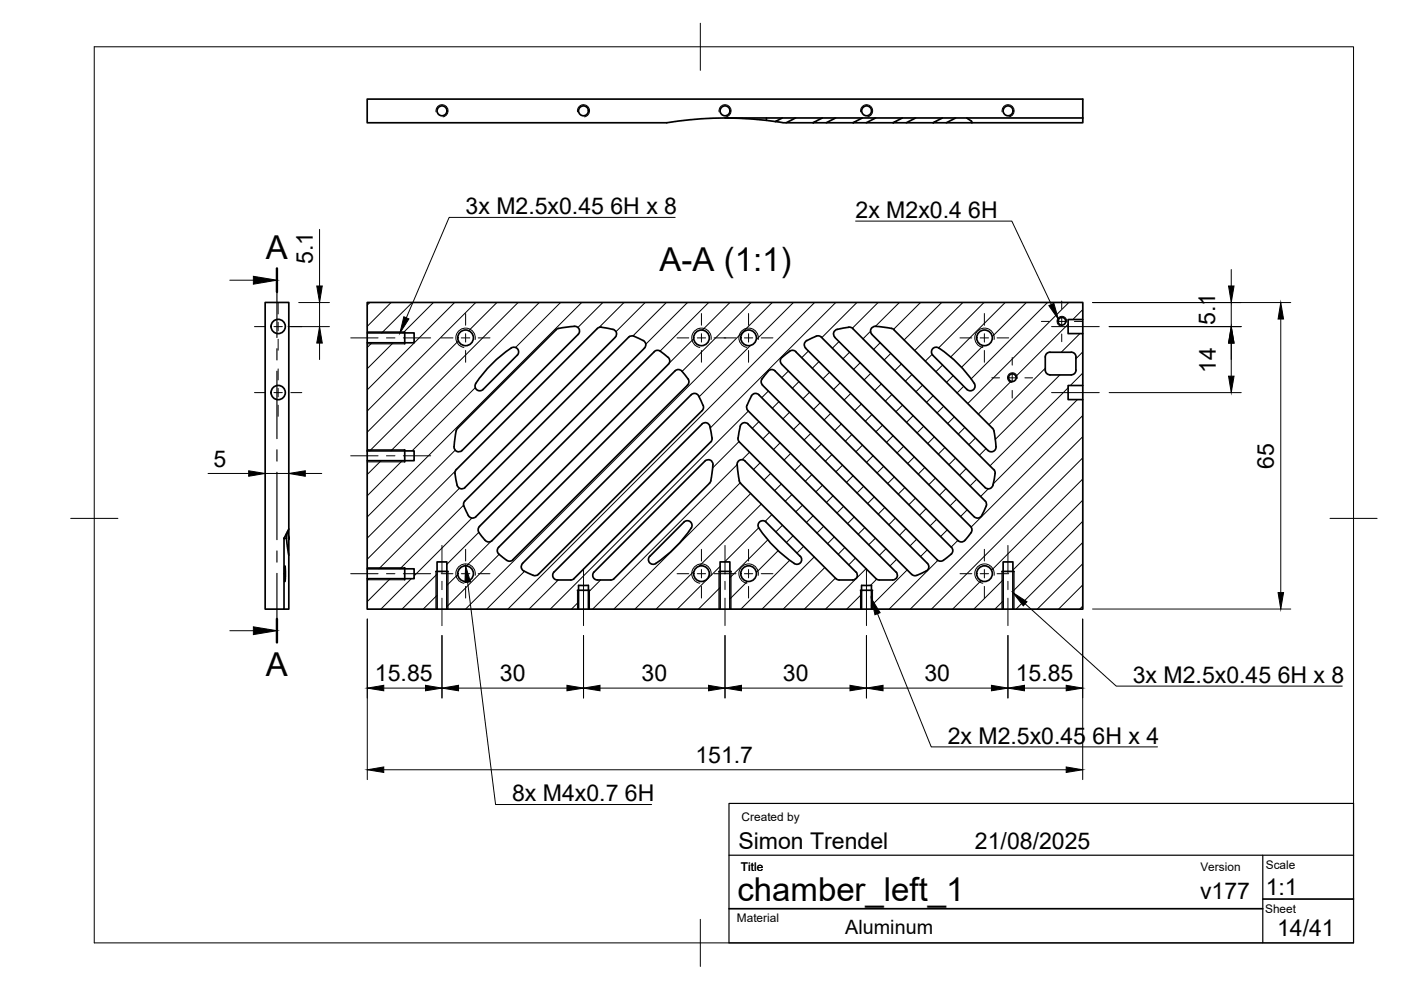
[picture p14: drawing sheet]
<svg xmlns="http://www.w3.org/2000/svg" width="297mm" height="210mm" viewBox="0 0 297 210" stroke-linecap="round" stroke-linejoin="round" font-family="sans-serif">
<defs><g id="words">
<g font-size="7">
<text x="56.4" y="54.9">A</text>
<text x="139.8" y="57.4">A-A (1:1)</text>
<text x="56.4" y="143.2">A</text>
<text x="156.4" y="191.1">chamber_left_1</text>
</g>
<g font-size="4.9">
<text x="98.7" y="45.4">3x M2.5x0.45</text>
<text x="129.4" y="45.4">6H x 8</text>
<text x="181.4" y="46.2">2x M2x0.4</text>
<text x="205.3" y="46.2">6H</text>
<text x="66.3" y="55.9" transform="rotate(-90 66.3 55.9)">5.1</text>
<text x="257.6" y="69" transform="rotate(-90 257.6 69)">5.1</text>
<text x="257.8" y="79.1" transform="rotate(-90 257.8 79.1)">14</text>
<text x="45.3" y="98.9">5</text>
<text x="270.1" y="99.3" transform="rotate(-90 270.1 99.3)">65</text>
<text x="79.5" y="144.4">15.85</text>
<text x="106" y="144.4">30</text>
<text x="136" y="144.4">30</text>
<text x="166" y="144.4">30</text>
<text x="196" y="144.4">30</text>
<text x="215.3" y="144.4">15.85</text>
<text x="240.2" y="144.8">3x M2.5x0.45</text>
<text x="270.9" y="144.8">6H x 8</text>
<text x="147.4" y="161.7">151.7</text>
<text x="200.9" y="157.7">2x M2.5x0.45</text>
<text x="231.6" y="157.7">6H x 4</text>
<text x="108.6" y="169.9">8x M4x0.7</text>
<text x="132.5" y="169.9">6H</text>
<text x="156.5" y="180">Simon Trendel</text>
<text x="206.7" y="180">21/08/2025</text>
<text x="254.4" y="190.6">v177</text>
<text x="268.4" y="189.7">1:1</text>
<text x="270.8" y="198.4">14/41</text>
</g>
<text font-size="4.2" x="179.2" y="198">Aluminum</text>
<g font-size="2.5">
<text x="157.2" y="174.2">Created by</text>
<text x="157.1" y="184.6">Title</text>
<text x="254.5" y="184.6">Version</text>
<text x="268.4" y="184.3">Scale</text>
<text x="156.2" y="195.5">Material</text>
<text x="268.2" y="193.5">Sheet</text>
</g>
</g></defs>
<!-- layer: Visible -->
<g fill="none" stroke="#000" stroke-width=".36">
<path d="M153.7 25h75.9M162.5 25v.5M165.9 25l-1.5 .8a4.4 4.4 0 0 0 4.3-.8M166.7 26h5.6M174.3 25l-2 1h2.9l2-1M175.2 26h5.6M182.8 25l-2 1h2.9l2-1M183.7 26h5.6M191.3 25l-2 1h2.9l1.9-1M192.2 26h5.6M199.8 25l-2 1h2.8l2-1M200.6 26h5.5"/>
<path d="M204.9 25l1 .6 .2 .4M229.6 25v1h-23.5M229.6 25v-4h-151.7v5h63.5a75.6 75.6 0 0 1 23-.2M56.2 64.1h5v48.1l-1 1.9v15.1h-4zM77.9 70.6v2.1M85.8 70.4v2.5M104.3 77.2l2.4-2.2 1.7-1.2a1.01 1.01 0 0 1 1.3 .2 1.01 1.01 0 0 1 0 1.3l-7.3 7.3a1.01 1.01 0 0 1-1.3 0 1.01 1.01 0 0 1-.2-1.3l1.2-1.7zM117.9 69.9a9.7 9.7 0 0 1 4.5-.6 1.01 1.01 0 0 1 .2 1.6l-24.6 24.6a1.09 1.09 0 0 1-1.4 0 1.09 1.09 0 0 1-.3-1.4 8.4 8.4 0 0 1 .7-3.3zM129.9 69.8a1.01 1.01 0 0 1 .5 1.7M129.9 69.8l-1.9-.3a1.21 1.21 0 0 0-1.4 .2l-29.8 29.8a2.47 2.47 0 0 0-.1 2.4l.2 1M130.4 71.5l-31.8 31.8M136.6 73.8a1.06 1.06 0 0 0 .3-1.1 1.06 1.06 0 0 0-.9-.7l-1.2-.5a1.18 1.18 0 0 0-1.5 0l-34.7 34.7a1.44 1.44 0 0 0 .1 1.9l.4 .8a1.09 1.09 0 0 0 1.8 .7l35.7-35.8"/>
<path d="M141.6 75.8l-1.3-1.1a1.12 1.12 0 0 0-1.6-.1l-37.1 37a1.03 1.03 0 0 0 0 1.3M141.7 75.8l.3 .7-.3 .7M141.7 77.3l-37.4 37.3M168.7 74.6l37.1 37a1.01 1.01 0 0 1 .1 1.3M168.7 74.6a1.33 1.33 0 0 0-1.9 .4l-.7 .5a1.08 1.08 0 0 0-.4 1.7l37.4 37.4M170.8 73.8l35.7 35.8M174.1 71.5l34.8 34.7M174.2 71.5a1.45 1.45 0 0 0-1.9 .1l-.8 .4a1.07 1.07 0 0 0-.7 1.8M177.5 69.8a1.01 1.01 0 0 0-.5 1.7M180 69.4l.6 .1 .2 .2 29.9 29.8a2.52 2.52 0 0 1 0 2.4l-.1 .5a1.09 1.09 0 0 1-.5 1.1 1.09 1.09 0 0 1-1.3-.1l-31.8-31.9M180 69.4l-2.5 .4M184.8 70.9l24.6 24.6"/>
<path d="M185.6 69.2a1.01 1.01 0 0 0-.9 .6 1.01 1.01 0 0 0 .2 1.1M185.7 69.2h.5a7.5 7.5 0 0 1 3.3 .7l20.9 20.9 .3 .5M199.1 73.8a1 1 0 0 0-1.4 .2 1 1 0 0 0 .1 1.3l7.2 7.3a1.01 1.01 0 0 0 1.4 0 1.01 1.01 0 0 0 .2-1.3 27.3 27.3 0 0 0-7.5-7.5M221.6 78.5a1.01 1.01 0 0 0 1 1M221.6 78.5v-2.8a1.01 1.01 0 0 1 1-1h4.5a.97 .97 0 0 1 1 1v2.8M222.6 79.5h4.5M228.1 78.5a1.01 1.01 0 0 1-1 1M229.6 67.7v3M77.9 95.6h9.9v2.1h-9.9v22.9h9.9v2.1h-9.9v6.5h14.8v-10.1h2v10.1h28v-5.1h2M77.9 95.6v-22.9h9.9v-2.1h-9.9v-6.5h151.7v3.6h-3.1v3h3.1v11h-3.1v3h3.1v44.5h-14.8v-10.1h-2.1v10.1h-27.9v-5.1h-2.1M77.9 95.6v2.1M85.8 95.3v2.6"/>
<path d="M145.9 80.3l-1.5-1.8-.8-.1-.5 .2-37.4 37.4-.2 .5 .1 .8a6.6 6.6 0 0 0 2.5 1.7l.6-.3 37.1-37M145.9 80.3a1.01 1.01 0 0 1-.1 1.3M146.5 83.7l-35.7 35.8a1.07 1.07 0 0 0 .6 1.7l1.2 .6a1.21 1.21 0 0 0 1.6 0M146.5 83.7a1.06 1.06 0 0 1 1.1-.2 1.06 1.06 0 0 1 .7 .9l.8 1.6M148.8 89.9a1.01 1.01 0 0 1 1.7 .5M148.8 89.9l-31.3 31.4a1.01 1.01 0 0 0-.2 1.1 1.01 1.01 0 0 0 .9 .6M148.8 87.1l-34.7 34.7M149.1 86a1.01 1.01 0 0 1-.2 1.1M149.4 97.8l-23.4 23.5a1.01 1.01 0 0 0-.3 1 1.01 1.01 0 0 0 1 .7h2.8l.7-.3M149.5 97.8a1.08 1.08 0 0 1 1.4-.1 1.08 1.08 0 0 1 .2 1.4 8.5 8.5 0 0 1-.7 3.3l-20.2 20.3M150.5 90.4l.4 2a1.24 1.24 0 0 1-.2 1.3M150.7 93.7l-29 29"/>
<path d="M156.3 98.5l.4 3.4 .3 .6 20.2 20.2 .7 .3h2.9M158 97.8l23.5 23.5M158 97.8a1.01 1.01 0 0 0-1.1-.2 1.01 1.01 0 0 0-.6 .9M158.6 87.1l34.7 34.7M158.6 89.9l31.4 31.4a1.01 1.01 0 0 1 .2 1.1 1.01 1.01 0 0 1-.9 .6M158.6 89.9a1.07 1.07 0 0 0-1.2-.1 1.07 1.07 0 0 0-.6 1.1l-.2 1.5a1.23 1.23 0 0 0 .2 1.3l28.9 29 .7 .3h2.9M160.9 83.7l35.7 35.8a1.07 1.07 0 0 1-.6 1.7l-1.6 .8M160.9 83.7a1.06 1.06 0 0 0-1.1-.2 1.06 1.06 0 0 0-.7 .9l-.5 1.2a1.14 1.14 0 0 0 0 1.5M161.6 80.3a1.01 1.01 0 0 0 .1 1.3M161.6 80.3l1.5-1.8 .8-.1 .4 .2 37.4 37.4M161.6 81.7l37.1 37a1.36 1.36 0 0 0 2-.4l1-.8 .3-.5v-.5l-.3-.5M210.7 91.3a11.6 11.6 0 0 1 .3 4 1.01 1.01 0 0 1-1.5 .2"/>
<path d="M229.6 81.7v3M60.2 114.1h.5M60.7 113.3v.8M60.7 114.1l.5 3.6v11.5h-1M61.2 112.2v2.2l-.2-1.7M61.2 114.4v3.3M96.9 102.9a1.01 1.01 0 0 0 1.7 .5M101.5 112.9l1.3 1.7M102.9 114.6l.7 .3 .7-.3M145 110.7a1.01 1.01 0 0 1 1.4-.1 1.01 1.01 0 0 1 .2 1.4 26.5 26.5 0 0 1-7.9 7.6 .99 .99 0 0 1-1.1-.5 .99 .99 0 0 1 .2-1.1zM162.4 110.7a1 1 0 0 0-1.3-.1 1 1 0 0 0-.2 1.4 26.2 26.2 0 0 0 7.8 7.6 1.01 1.01 0 0 0 1.1-.5 1.01 1.01 0 0 0-.1-1.2l-7.3-7.2M205.9 112.9l-1.5 1.8-.8 .2-.5-.3"/>
<path d="M208.9 106.2a1.45 1.45 0 0 1-.2 1.9l-.3 .8a1.09 1.09 0 0 1-1.9 .7M60.4 120l.1 1-.1 2.3zM77.9 120.6v2.1M85.8 120.4v2.5M92.4 121.2h2.6M92.7 129.2h2M121.7 122.7l-.7 .3h-2.8M122.4 125.2h2.6M122.7 129.2h2.1M124.8 124.1v5.1h27.9v-10.1h2v10.1h28v-5.1M152.4 121.2h2.6M152.7 129.2h2"/>
<path d="M181.5 121.3a1.01 1.01 0 0 1 .2 1.1 1.01 1.01 0 0 1-.9 .6M182.4 125.2h2.6M182.7 129.2h2.1M193.3 121.8a1.01 1.01 0 0 0 1.1 .2M212.4 121.2h2.6M212.7 129.2h2.1"/>
<circle cx="93.7" cy="23.5" r="1.05"/>
<circle cx="123.7" cy="23.5" r="1.05"/>
<circle cx="153.7" cy="23.5" r="1.05"/>
<circle cx="183.7" cy="23.5" r="1.05"/>
<circle cx="213.7" cy="23.5" r="1.05"/>
<circle cx="59" cy="69.2" r="1.51"/>
<circle cx="98.7" cy="71.6" r="1.66"/>
<circle cx="148.7" cy="71.6" r="1.66"/>
<circle cx="158.7" cy="71.6" r="1.66"/>
<circle cx="208.7" cy="71.6" r="1.66"/>
<circle cx="225.1" cy="68.1" r=".81"/>
<circle cx="59" cy="83.2" r="1.51"/>
<circle cx="214.6" cy="80.1" r=".81"/>
<circle cx="98.7" cy="121.6" r="1.66"/>
<circle cx="148.7" cy="121.6" r="1.66"/>
<circle cx="158.7" cy="121.6" r="1.66"/>
<circle cx="208.7" cy="121.6" r="1.66"/>
</g>
<!-- layer: Visible Narrow -->
<g fill="none" stroke="#000" stroke-width=".21">
<path d="M92.5 23.7a1.29 1.29 0 0 1 1-1.5 1.29 1.29 0 0 1 1.5 1.1 1.29 1.29 0 0 1-1.1 1.5M122.4 23.7a1.29 1.29 0 0 1 1.1-1.5 1.29 1.29 0 0 1 1.5 1.1 1.29 1.29 0 0 1-1.1 1.5M152.5 23.7a1.29 1.29 0 0 1 1-1.5 1.29 1.29 0 0 1 1.5 1.1 1.29 1.29 0 0 1-1.1 1.5M182.5 23.7a1.29 1.29 0 0 1 1-1.5 1.29 1.29 0 0 1 1.5 1.1 1.29 1.29 0 0 1-1 1.5M212.5 23.7a1.29 1.29 0 0 1 1-1.5 1.29 1.29 0 0 1 1.5 1.1 1.29 1.29 0 0 1-1 1.5M77.9 72.9h7.9M77.9 70.4h7.9M100.7 72a2.06 2.06 0 0 0-1.6-2.4 2.06 2.06 0 0 0-2.4 1.7 2.06 2.06 0 0 0 1.7 2.4M150.8 72a2.06 2.06 0 0 0-1.7-2.4 2.06 2.06 0 0 0-2.4 1.7 2.06 2.06 0 0 0 1.7 2.4M160.8 72a2.06 2.06 0 0 0-1.7-2.4 2.06 2.06 0 0 0-2.4 1.7 2.06 2.06 0 0 0 1.7 2.4M210.8 72a2.06 2.06 0 0 0-1.7-2.4 2.06 2.06 0 0 0-2.4 1.7 2.06 2.06 0 0 0 1.7 2.4M226.2 68.3a1.04 1.04 0 0 0-.9-1.2 1.04 1.04 0 0 0-1.2 .9 1.04 1.04 0 0 0 .9 1.1"/>
<path d="M77.9 97.9h7.9M77.9 95.3h7.9M215.7 80.3a1.04 1.04 0 0 0-.9-1.2 1.04 1.04 0 0 0-1.2 .8 1.04 1.04 0 0 0 .9 1.2M77.9 122.9h7.9M77.9 120.4h7.9M92.4 121.2v8M95 121.2v8M100.7 122a2.06 2.06 0 0 0-1.6-2.4 2.06 2.06 0 0 0-2.4 1.7 2.06 2.06 0 0 0 1.7 2.4M122.4 125.2v4M125 125.2v4M150.8 122a2.06 2.06 0 0 0-1.7-2.4 2.06 2.06 0 0 0-2.4 1.7 2.06 2.06 0 0 0 1.7 2.4M152.4 121.2v8"/>
<path d="M155 121.2v8M160.8 122a2.06 2.06 0 0 0-1.7-2.4 2.06 2.06 0 0 0-2.4 1.7 2.06 2.06 0 0 0 1.7 2.4M182.4 125.2v4M185 125.2v4M210.8 122a2.06 2.06 0 0 0-1.7-2.4 2.06 2.06 0 0 0-2.4 1.7 2.06 2.06 0 0 0 1.7 2.4M212.4 121.2v8M215 121.2v8"/>
</g>
<!-- layer: BORDER -->
<path d="M20 9.9h267v190h-267zM148.5 4.9v10M15 109.9h10M282 109.9h10M148.5 194.9v10" fill="none" stroke="#000" stroke-width=".21"/>
<!-- layer: TITLEBLOCK -->
<path d="M154.6 170.3h132.4v29.6h-132.4zM154.6 181.3h132.4M267.7 181.3v18.6" fill="none" stroke="#000" stroke-width=".25"/>
<path d="M154.6 192.7h113.1M267.7 190.6h19.3" fill="none" stroke="#000" stroke-width=".36"/>
<!-- layer: Hatching -->
<g fill="none" stroke="#000" stroke-width=".21">
<path d="M78.4 64.1l-.5 .6M78.8 72.7l-.9 1M82.9 64.1l-5 5.1M83.4 72.7l-5.5 5.5M87.4 64.1l-6.5 6.5M91.9 64.1l-6.5 6.5M96.4 64.1l-18.5 18.5M97.2 72.3l-19.3 19.3M100.9 64.1l-23 23M105.3 64.1l-5.9 6M109.8 64.1l-31.4 31.5M114.3 64.1l-31.4 31.5"/>
<path d="M118.8 64.1l-9.5 9.6M123.3 64.1l-45.4 45.5M127.8 64.1l-5.3 5.3M132.3 64.1l-5.3 5.4M136.8 64.1l-6.2 6.2M141.3 64.1l-7.1 7.1M145.8 64.1l-8.9 8.9M147.1 71.8l-5.2 5.2M150.2 64.1l-10.2 10.3M154.7 64.1l-5.8 5.9M159.1 73.3l-10.9 10.9M159.2 64.1l-14.6 14.7"/>
<path d="M163.7 64.1l-65 65M167.2 78.7l-1.5 1.4M168.2 64.1l-7.9 7.9M171.4 74.4l-1.4 1.4M172.7 64.1l-65 65M173.6 76.7l-1.4 1.4M175.9 78.9l-1.4 1.4M177.2 64.1l-26.6 26.7M177.9 72.4l-1.4 1.4M180.1 74.7l-1.4 1.4M181.7 64.1l-7.5 7.5M182.4 76.9l-1.4 1.4"/>
<path d="M184.6 70.2l-1.6 1.7M184.6 79.2l-1.4 1.4M186.2 64.1l-5.5 5.5M186.6 72.7l-1.4 1.4M188.9 74.9l-1.4 1.4M190.7 64.1l-5.1 5.1M191.1 77.2l-1.4 1.4M193.4 79.4l-1.5 1.4M195.2 64.1l-5.8 5.7M197.6 75.2l-1.4 1.4M199.6 64.1l-7.9 8M199.8 77.4l-1.4 1.4"/>
<path d="M202.1 79.7l-1.4 1.4M204.1 64.1l-10.2 10.2M208.4 73.3l-4.6 4.6M208.6 64.1l-9.6 9.7M213.1 64.1l-11.6 11.6M217.6 64.1l-7.2 7.3M221.6 78.1l-11.9 12M222.1 64.1l-16.2 16.3M224.7 79.5l-13.7 13.7M226.5 68.7l-11.1 11.1M226.6 64.1l-21.4 21.5M229 70.7l-4 4"/>
<path d="M229.6 65.7l-2.1 2M229.6 74.6l-1.5 1.5M229.6 79.1l-2.7 2.6M80.8 97.7l-2.9 2.9M85.3 97.7l-7.4 7.4M96.5 95.4l-18.6 18.7M96.5 99.9l-18.6 18.7M100.8 82.2l-13.4 13.4M156.3 98.5l-30.6 30.6M156.7 93.6l-5.6 5.6M158.7 87.2l-42 41.9M158.9 95.9l-1.6 1.6"/>
<path d="M160.9 89.4l-1.4 1.4M161.2 98.1l-1.5 1.4M162.9 82.9l-1.4 1.4M163.2 91.6l-1.5 1.5M165.2 85.1l-1.5 1.5M165.4 93.9l-1.4 1.4M167.4 87.4l-1.4 1.4M167.6 96.1l-1.4 1.5M169.4 80.9l-1.4 1.4M169.7 89.7l-1.5 1.4M169.9 98.4l-1.4 1.4M171.6 83.2l-1.4 1.4"/>
<path d="M171.9 91.9l-1.4 1.4M173.9 85.4l-1.4 1.4M174.1 94.1l-1.4 1.4M176.1 87.6l-1.4 1.5M176.4 96.4l-1.4 1.4M178.1 81.2l-1.4 1.4M178.4 89.9l-1.4 1.4M178.6 98.6l-1.4 1.4M180.4 83.4l-1.4 1.4M180.6 92.1l-1.4 1.4M182.6 85.7l-1.4 1.4M182.9 94.4l-1.4 1.4"/>
<path d="M184.9 87.9l-1.4 1.4M185.1 96.6l-1.4 1.4M186.9 81.4l-1.5 1.4M187.1 90.1l-1.4 1.5M187.4 98.9l-1.5 1.4M189.1 83.6l-1.4 1.5M189.4 92.4l-1.5 1.4M191.3 85.9l-1.4 1.4M191.6 94.6l-1.4 1.4M193.6 88.2l-1.4 1.3M193.8 96.9l-1.4 1.4M195.6 81.7l-1.4 1.4"/>
<path d="M195.8 90.4l-1.4 1.4M196.1 99.1l-1.4 1.4M197.8 83.9l-1.4 1.4M198.1 92.6l-1.4 1.5M200.1 86.1l-1.4 1.5M200.3 94.9l-1.4 1.4M202.3 88.4l-1.4 1.4M202.6 97.1l-1.4 1.4M204.3 81.9l-1.4 1.4M204.6 90.6l-1.4 1.4M204.8 99.4l-1.4 1.4M206.8 92.9l-1.4 1.4"/>
<path d="M209.1 95.1l-1.5 1.4M214.3 80.9l-6.9 6.9M226.5 82.2l-16.6 16.6M228.4 84.7l-17.9 17.9M229.6 88.1l-23.7 23.7M229.6 92.6l-36.6 36.5M229.6 97.1l-32.1 32M97.4 103.5l-17.1 17.1M98.3 107.1l-13.5 13.5M100.1 109.8l-12.3 12.3M101.5 112.9l-6.8 6.7M104.1 114.8l-5.2 5.2"/>
<path d="M105.8 117.5l-11.1 11.1M156.9 102.4l-26.7 26.7M159.2 104.6l-24.6 24.5M160.8 111.9l-7.2 7.2M161.4 106.9l-13.2 13.2M162.8 114.5l-8.1 8M163.4 100.4l-1.4 1.4M163.7 109.1l-1.5 1.4M165 116.8l-4.6 4.6M165.7 102.6l-1.5 1.4M165.9 111.4l-1.4 1.4M167.4 118.8l-10.3 10.3"/>
<path d="M167.9 104.9l-1.4 1.4M168.1 113.6l-1.4 1.4M170.1 107.1l-1.4 1.4M170.4 115.8l-1.4 1.5M172.1 100.6l-1.4 1.4M172.4 109.4l-1.4 1.4M172.6 118.1l-11 11M174.4 102.9l-1.4 1.4M174.6 111.6l-1.4 1.4M176.6 105.1l-1.4 1.4M176.9 113.8l-1.4 1.5M178.9 107.4l-1.4 1.4"/>
<path d="M179.1 116.1l-1.4 1.4M180.9 100.9l-1.4 1.4M181.1 109.6l-1.4 1.4M181.4 118.3l-1.4 1.5M183.1 103.1l-1.4 1.4M183.4 111.9l-1.5 1.4M185.4 105.4l-1.5 1.4M185.6 114.1l-1.4 1.4M187.6 107.6l-1.4 1.4M187.9 116.3l-1.5 1.4M189.6 101.1l-1.4 1.4M189.8 109.8l-1.4 1.5"/>
<path d="M190.1 118.6l-1.4 1.4M191.9 103.4l-1.5 1.4M192.1 112.1l-1.4 1.4M194.1 105.6l-1.4 1.4M194.3 114.3l-1.4 1.5M196.3 107.9l-1.4 1.4M196.6 116.6l-1.4 1.4M198.3 101.4l-1.4 1.4M198.6 110.1l-1.4 1.4M198.8 118.8l-10.3 10.3M200.6 103.6l-1.4 1.4M200.8 112.3l-1.4 1.5"/>
<path d="M202.8 105.8l-1.4 1.5M203.1 114.6l-1.4 1.4M205.1 108.1l-1.4 1.4M207.1 101.6l-1.4 1.4M209.5 103.6l-1.6 1.7M229.6 101.6l-19.4 19.3M229.6 106.1l-14.8 14.8M229.6 110.5l-14.8 14.9M229.6 115l-14.1 14.1M229.6 119.5l-9.7 9.6M78.3 122.7l-.4 .4M82.7 122.7l-4.8 4.8"/>
<path d="M87.2 122.7l-6.4 6.4M92.7 121.7l-7.4 7.4M92.7 126.2l-3 2.9M97 121.8l-2.3 2.3M111.2 121.1l-8 8M118.4 123l-6.2 6.1M122.7 127.6l-1.5 1.5M127.3 123l-2.5 2.6M147.1 121.2l-8 7.9M152.7 120.1l-9.1 9M152.7 124.6l-4.6 4.5M152.7 129.1h-.1"/>
<path d="M158.5 123.3l-3.8 3.7M174.9 120.3l-8.8 8.8M177.1 122.6l-6.5 6.5M182.7 126l-3.2 3.1M183.6 120.6l-8.6 8.5M185.9 122.8l-1.3 1.3M192.3 120.8l-7.6 7.6M208 123.1l-6 6M212.7 123l-6.2 6.1M212.7 127.4l-1.7 1.7M229.6 124l-5.1 5.1M229.6 128.5l-.7 .6"/>
</g>
<!-- layer: Section Lines -->
<path d="M58.7 56.9v5M58.7 131.2v5" fill="none" stroke="#000" stroke-width=".51"/>
<path d="M58.7 61.9v9.7M58.7 73.9v2.4M58.7 78.7v14.3M58.7 95.4v2.4M58.7 100.1v14.3M58.7 116.8v2.4M58.7 121.6v9.6" fill="none" stroke="#000" stroke-width=".25"/>
<path d="M48.7 59.4h5M48.7 133.7h5" fill="none" stroke="#000" stroke-width=".21"/>
<path d="M53.7 58.6l5 .8-5 .9zM53.7 132.9l5 .8-5 .8z" fill="#000" stroke="#000" stroke-width=".21"/>
<!-- layer: FD_Dimensions -->
<g fill="none" stroke="#000" stroke-width=".21">
<path d="M67.8 48.6v12M261 57.1v3.5M61.1 69.3h8.7M63.3 64.1h6.5M67.8 64.1v5.2M67.8 72.7v3.5M231.6 64.1h42.1M235.2 69.3h28M261 64.1v5.2M261 72.7v7M271.5 67.6v58M235.2 83.2h28"/>
<path d="M44.1 100.4h8.6M56.2 100.4h5M64.7 100.4h3.5M77.9 131.2v34.1M93.7 134.7v13.3M123.7 134.7v13.3M153.7 134.7v13.3M183.7 134.7v13.3M213.7 134.7v13.3M229.6 131.2v34.1M231.6 129.1h42.1M81.4 145.9h8.8"/>
<path d="M97.2 145.9h23M127.2 145.9h23M157.2 145.9h23M187.2 145.9h23M217.2 145.9h8.9M81.4 163.2h144.7"/>
</g>
<g fill="#000" stroke="#000" stroke-width=".21">
<path d="M67.8 69.3l.5 3.4h-1.1zM67.2 60.6h1.1l-.5 3.5zM260.5 60.6h1.1l-.6 3.5zM261 69.3l.6 3.4h-1.1zM260.5 79.7h1.1l-.6 3.5zM271.5 64.1l.6 3.5h-1.1zM52.7 99.8l3.5 .6-3.5 .6zM61.2 100.4l3.5-.6v1.2zM271 125.6h1.1l-.6 3.5zM77.9 145.9l3.5-.6v1.2zM90.2 145.3l3.5 .6-3.5 .6zM93.7 145.9l3.5-.6v1.2z"/>
<path d="M120.2 145.3l3.5 .6-3.5 .6zM123.7 145.9l3.5-.6v1.2zM150.2 145.3l3.5 .6-3.5 .6zM153.7 145.9l3.5-.6v1.2zM180.2 145.3l3.5 .6-3.5 .6zM183.7 145.9l3.5-.6v1.2zM210.2 145.3l3.5 .6-3.5 .6zM213.7 145.9l3.5-.6v1.2zM226.1 145.3l3.5 .6-3.5 .6zM77.9 163.2l3.5-.6v1.2zM226.1 162.6l3.5 .6-3.5 .6z"/>
</g>
<!-- layer: Smart Centers -->
<g fill="none" stroke="#000" stroke-width=".21">
<path d="M54 69.3h2.3M58.1 69.3h1.8M59 64.2v2.4M59 68.3v1.8M59 71.9v2.3M59 78.2v2.4M61.7 69.3h2.3M74.4 71.6h5.8M81.9 71.6h1.8M85.5 71.6h5.8M93.6 71.6h2.4M97.8 71.6h1.8"/>
<path d="M98.7 66.5v2.5M98.7 70.8v1.7M98.7 74.3v2.5M101.4 71.6h2.5M143.6 71.6h2.4M147.8 71.6h1.8M148.7 66.5v2.5M148.7 70.8v1.7M148.7 74.3v2.5M151.4 71.6h4.6M157.8 71.6h1.8M158.7 66.5v2.5"/>
<path d="M158.7 70.8v1.7M158.7 74.3v2.5M161.4 71.6h2.5M203.5 71.6h2.5M207.8 71.6h1.8M208.7 66.5v2.5M208.7 70.8v1.7M208.7 74.3v2.5M211.4 71.6h2.5M214.6 75.8v1.6M214.6 79.2v1.8M220.8 68.1h1.6"/>
<path d="M222.9 69.3h10.2M224.2 68.1h1.8M225.1 63.8v1.7M225.1 67.2v1.8M225.1 70.8v1.6M227.8 68.1h1.6M54 83.2h2.3M58.1 83.2h1.8M59 82.4v1.7M59 85.9v2.4M61.7 83.2h2.3M74.4 96.6h5.8"/>
<path d="M81.9 96.6h1.8M85.5 96.6h5.8M210.3 80.1h1.6M213.7 80.1h1.8M214.6 82.8v1.6M217.3 80.1h1.6M222.9 83.2h10.2M93.7 115.6v5.9M98.7 116.5v2.4M148.7 116.5v2.4M153.7 115.6v5.9M158.7 116.5v2.4"/>
<path d="M208.7 116.5v2.4M213.7 115.6v5.9M74.4 121.6h5.8M81.9 121.6h1.8M85.5 121.6h5.8M93.6 121.6h2.4M93.7 123.2v1.8M93.7 126.8v5.8M97.8 121.6h1.8M98.7 120.7v1.8M98.7 124.3v2.5M101.4 121.6h2.5"/>
<path d="M123.7 120.6v12M143.6 121.6h2.4M147.8 121.6h1.8M148.7 120.7v1.8M148.7 124.3v2.5M151.4 121.6h4.6M153.7 123.2v1.8M153.7 126.8v5.8M157.8 121.6h1.8M158.7 120.7v1.8M158.7 124.3v2.5M161.4 121.6h2.5"/>
<path d="M183.7 120.6v12M203.5 121.6h2.5M207.8 121.6h1.8M208.7 120.7v1.8M208.7 124.3v2.5M211.4 121.6h2.5M213.7 123.2v1.8M213.7 126.8v5.8"/>
</g>
<!-- layer: Hole Notes -->
<path d="M85.6 67.2l1.1 .4-1.9 3zM222.4 64.8l1-.5 1 3.4zM98.7 120l1 3.4-1.1 .1zM184.7 126.9l1.9 3-1.1 .4zM214.8 125.7l2.9 1.9-.7 .9z" fill="#000" stroke="#000" stroke-width=".21"/>
<path d="M143.2 46.1h-48l-9.1 21.3M181.4 46.9h33.1l8.4 17.7M99.1 123.4l6 47.2h33.1M186.1 130.1l11.3 28.3h48M217.3 128l19.4 17.5h47.9" fill="none" stroke="#000" stroke-width=".21"/>
<use href="#words"/>
</svg>
